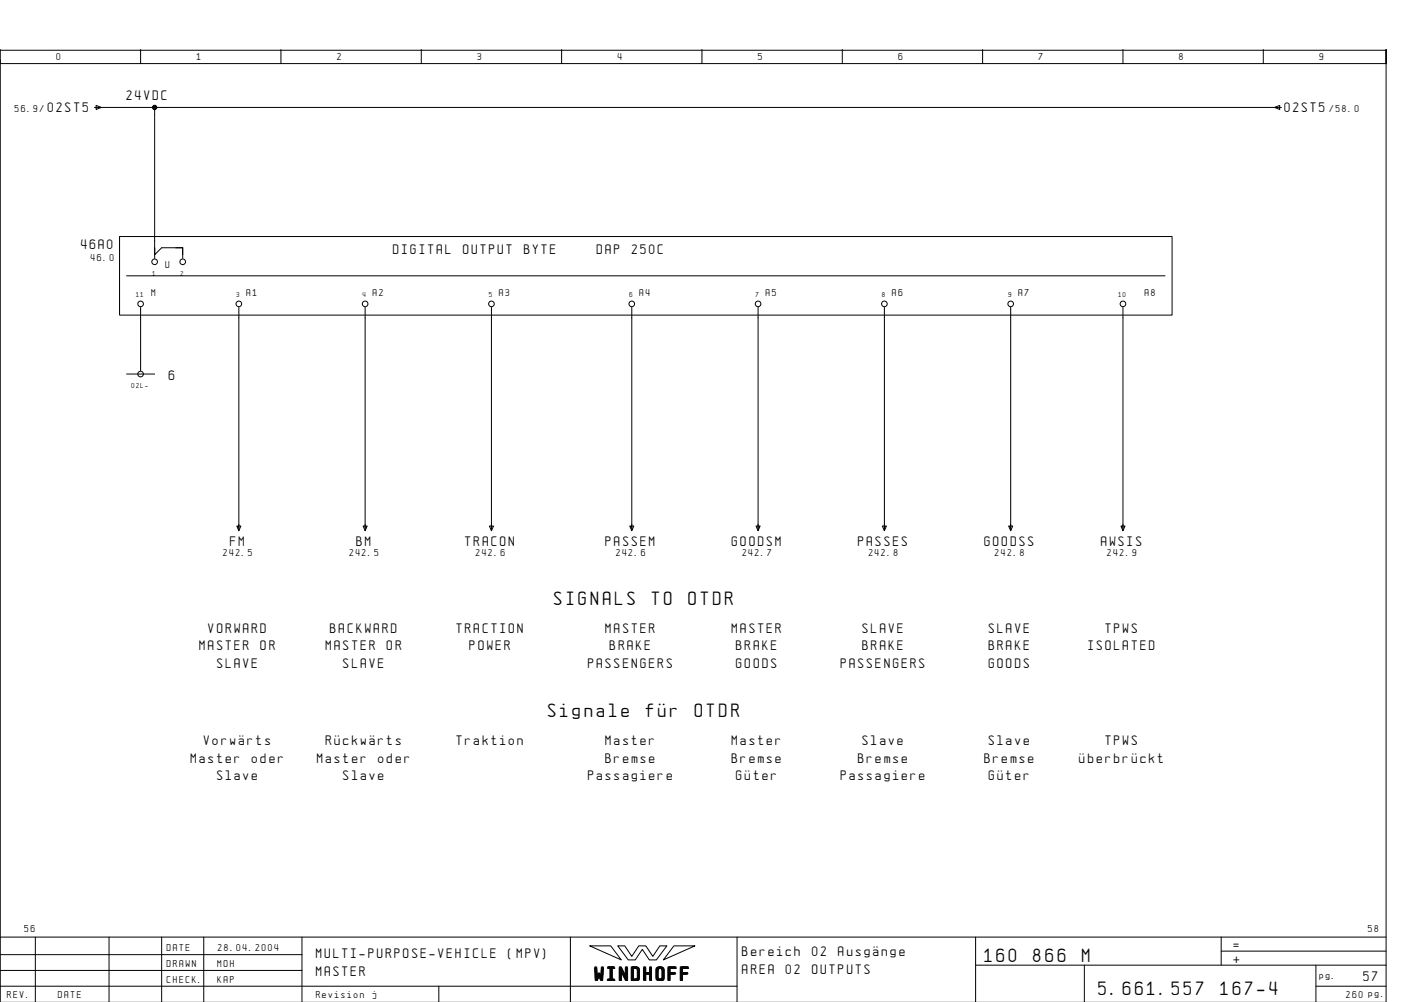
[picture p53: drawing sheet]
<svg xmlns="http://www.w3.org/2000/svg" width="399mm" height="286mm" viewBox="0 0 399 286" stroke-linecap="round" stroke-linejoin="round" font-family="sans-serif">
<defs><g id="words">
<g font-size="4.4">
<text x="158" y="172.4">SIGNALS</text>
<text x="185.8" y="172.4">TO</text>
<text x="196.3" y="172.4">OTDR</text>
<text x="156.2" y="204.4">Signale</text>
<text x="184.1" y="204.4">fÅr</text>
<text x="198" y="204.4">OTDR</text>
<text x="280.6" y="274.1">160</text>
<text x="294.5" y="274.1">866</text>
<text x="308.4" y="274.1">M</text>
<text x="169.5" y="279.3">WINDHOFF</text>
<text x="313.1" y="283.6">5.661.557</text>
<text x="347.9" y="283.6">167-4</text>
</g>
<g font-size="3.1">
<text x="36.1" y="28.4">24VDC</text>
<text x="13.6" y="31.9">02ST5</text>
<text x="366.1" y="31.9">02ST5</text>
<text x="23.1" y="70.9">46A0</text>
<text x="112.1" y="72.4">DIGITAL</text>
<text x="132" y="72.4">OUTPUT</text>
<text x="149.4" y="72.4">BYTE</text>
<text x="170.1" y="72.4">DAP</text>
<text x="180.1" y="72.4">250C</text>
<text x="48.1" y="108.4">6</text>
<text x="65.6" y="155.6">FM</text>
<text x="101.6" y="155.6">BM</text>
<text x="132.6" y="155.6">TRACON</text>
<text x="172.6" y="155.6">PASSEM</text>
<text x="208.6" y="155.6">GOODSM</text>
<text x="244.6" y="155.6">PASSES</text>
<text x="280.6" y="155.6">GOODSS</text>
<text x="313.9" y="155.6">AWSIS</text>
<text x="56.9" y="185.4">MASTER</text>
<text x="59.4" y="180.4">VORWARD</text>
<text x="74.3" y="185.4">OR</text>
<text x="92.9" y="185.4">MASTER</text>
<text x="94.1" y="180.4">BACKWARD</text>
<text x="110.3" y="185.4">OR</text>
<text x="130.1" y="180.4">TRACTION</text>
<text x="133.9" y="185.4">POWER</text>
<text x="172.6" y="180.4">MASTER</text>
<text x="173.9" y="185.4">BRAKE</text>
<text x="208.6" y="180.4">MASTER</text>
<text x="209.9" y="185.4">BRAKE</text>
<text x="245.9" y="180.4">SLAVE</text>
<text x="245.9" y="185.4">BRAKE</text>
<text x="281.9" y="180.4">SLAVE</text>
<text x="281.9" y="185.4">BRAKE</text>
<text x="310.1" y="185.4">ISOLATED</text>
<text x="315.1" y="180.4">TPWS</text>
<text x="61.9" y="190.4">SLAVE</text>
<text x="97.9" y="190.4">SLAVE</text>
<text x="167.6" y="190.4">PASSENGERS</text>
<text x="209.9" y="190.4">GOODS</text>
<text x="239.6" y="190.4">PASSENGERS</text>
<text x="281.9" y="190.4">GOODS</text>
<text x="58.1" y="212.4">VorwÑrts</text>
<text x="92.9" y="212.4">RÅckwÑrts</text>
<text x="130.1" y="212.4">Traktion</text>
<text x="172.6" y="212.4">Master</text>
<text x="208.6" y="212.4">Master</text>
<text x="245.9" y="212.4">Slave</text>
<text x="281.9" y="212.4">Slave</text>
<text x="315.1" y="212.4">TPWS</text>
<text x="54.4" y="217.4">Master</text>
<text x="71.8" y="217.4">oder</text>
<text x="90.4" y="217.4">Master</text>
<text x="107.8" y="217.4">oder</text>
<text x="172.6" y="217.4">Bremse</text>
<text x="208.6" y="217.4">Bremse</text>
<text x="244.6" y="217.4">Bremse</text>
<text x="280.6" y="217.4">Bremse</text>
<text x="307.6" y="217.4">ÅberbrÅckt</text>
<text x="61.9" y="222.4">Slave</text>
<text x="97.9" y="222.4">Slave</text>
<text x="167.6" y="222.4">Passagiere</text>
<text x="209.9" y="222.4">GÅter</text>
<text x="239.6" y="222.4">Passagiere</text>
<text x="281.9" y="222.4">GÅter</text>
<text x="90.1" y="273.1">MULTI-PURPOSE-VEHICLE</text>
<text x="144.8" y="273.1">(MPV)</text>
<text x="211.6" y="272.6">Bereich</text>
<text x="231.5" y="272.6">02</text>
<text x="238.9" y="272.6">AusgÑnge</text>
<text x="351.6" y="270.6">=</text>
<text x="351.6" y="274.6">+</text>
<text x="90.1" y="278.1">MASTER</text>
<text x="211.6" y="277.6">AREA</text>
<text x="224" y="277.6">02</text>
<text x="231.5" y="277.6">OUTPUTS</text>
<text x="388.6" y="279.6">57</text>
</g>
<g font-size="2.3">
<text x="16.1" y="17.1">0</text>
<text x="56.1" y="17.1">1</text>
<text x="96.1" y="17.1">2</text>
<text x="136.1" y="17.1">3</text>
<text x="176.1" y="17.1">4</text>
<text x="216.1" y="17.1">5</text>
<text x="256.1" y="17.1">6</text>
<text x="296.1" y="17.1">7</text>
<text x="336.1" y="17.1">8</text>
<text x="376.1" y="17.1">9</text>
<text x="4.2" y="31.9">56.9/</text>
<text x="379" y="31.9">/58.0</text>
<text x="25.9" y="74.4">46.0</text>
<text x="47.2" y="76.4">U</text>
<text x="43.2" y="84.4">M</text>
<text x="70.3" y="84.4">A1</text>
<text x="106.3" y="84.4">A2</text>
<text x="142.3" y="84.4">A3</text>
<text x="182.3" y="84.4">A4</text>
<text x="218.3" y="84.4">A5</text>
<text x="254.3" y="84.4">A6</text>
<text x="290.3" y="84.4">A7</text>
<text x="326.3" y="84.4">A8</text>
<text x="63.6" y="158.6">242.5</text>
<text x="99.6" y="158.6">242.5</text>
<text x="135.6" y="158.6">242.6</text>
<text x="175.6" y="158.6">242.6</text>
<text x="211.6" y="158.6">242.7</text>
<text x="247.6" y="158.6">242.8</text>
<text x="283.6" y="158.6">242.8</text>
<text x="315.6" y="158.6">242.9</text>
<text x="7" y="265.6">56</text>
<text x="390" y="265.6">58</text>
<text x="47.6" y="271.1">DATE</text>
<text x="47.6" y="275.6">DRAWN</text>
<text x="62" y="275.6">MOH</text>
<text x="62.1" y="271.1">28.04.2004</text>
<text x="47.6" y="280.1">CHECK.</text>
<text x="62" y="280.1">KAP</text>
<text x="376.1" y="279.1">pg.</text>
<text x="2.1" y="284.6">REV.</text>
<text x="16.6" y="284.6">DATE</text>
<text x="90.1" y="284.6">Revision</text>
<text x="106.2" y="284.6">j</text>
<text x="383.7" y="284.6">260 pg.</text>
</g>
<g font-size="1.6">
<text x="43.4" y="78.6">1</text>
<text x="51.4" y="78.6">2</text>
<text x="38.8" y="84.6">11</text>
<text x="67.4" y="84.6">3</text>
<text x="103.4" y="84.6">4</text>
<text x="139.4" y="84.6">5</text>
<text x="179.4" y="84.6">6</text>
<text x="215.4" y="84.6">7</text>
<text x="251.4" y="84.6">8</text>
<text x="287.4" y="84.6">9</text>
<text x="318.8" y="84.6">10</text>
<text x="37.5" y="110.6">02L-</text>
</g>
</g></defs>
<g fill="none" stroke="#000" stroke-width=".29">
<path d="M.1 14.1v4h395v-4v271.6M.1 17.1v250M.1 14.3h395M40.1 14.1v4M80.1 14.1v4M120.1 14.1v4M160.1 14.1v4M200.1 14.1v4M240.1 14.1v4M280.1 14.1v4M320.1 14.1v4M360.1 14.1v4"/>
<path d="M26.9 30.6h338.3M27.4 30l1.5 .6-1.5 .6zM44.1 30.6v42l2-2h6v3M363.3 30.6l1.5-.6v1.2zM34.1 67.4h300v22.4h-300zM36.1 78.6h296M44.1 70.6v3M50.1 70.6h2v2M40.1 87.6v18M68.1 87.6v63.6M104.1 87.6v63.6M140.1 87.6v63.6"/>
<path d="M180.1 87.6v63.6M216.1 87.6v63.6M252.1 87.6v63.6M288.1 87.6v63.6M320.1 87.6v63.6M36.1 106.6h8M67.5 149.9h1.2l-.6 1.4zM103.5 149.9h1.2l-.6 1.4zM139.5 149.9h1.2l-.6 1.4zM179.5 149.9h1.1l-.5 1.4zM215.5 149.9h1.1l-.5 1.4zM251.5 149.9h1.2l-.6 1.4z"/>
<path d="M287.5 149.9h1.2l-.6 1.4zM319.5 149.9h1.2l-.6 1.4zM10.1 267.1v18.5M31.1 267.1v18.5M46.1 267.1v18.6M58.1 267.1v18.6M86.1 272.1h-86M86.1 276.6h-86M86.1 267.1v18.6M162.6 267.1v18.6M168.1 269.6h6l3 4zM176.1 269.6h2l2 3 2-3h2l2 3 2-3h2l-3 4h-2l-2-3-2 3h-2z"/>
<path d="M192.1 269.6h6l-9 4zM210.1 267.1v18.6M278.1 275.1h117M278.1 267.1v18.6M309.1 275.1v10.6M348.1 271.1h47M348.1 267.1v8M375.1 275.1v10.6M395.1 267.1h-395v18.6M125.1 281.1v4.6M210.1 281.1h-210M375.1 281.1h20"/>
<circle cx="44.1" cy="74.6" r=".8"/>
<circle cx="52.1" cy="74.6" r=".8"/>
<circle cx="40.1" cy="86.6" r=".8"/>
<circle cx="68.1" cy="86.6" r=".8"/>
<circle cx="104.1" cy="86.6" r=".8"/>
<circle cx="140.1" cy="86.6" r=".8"/>
<circle cx="180.1" cy="86.6" r=".8"/>
<circle cx="216.1" cy="86.6" r=".8"/>
<circle cx="252.1" cy="86.6" r=".8"/>
<circle cx="288.1" cy="86.6" r=".8"/>
<circle cx="320.1" cy="86.6" r=".8"/>
<circle cx="40.1" cy="106.6" r=".8"/>
</g>
<circle cx="44.1" cy="30.6" r=".63" fill="#000" stroke="#000" stroke-width=".29"/>
<use href="#words"/>
</svg>
